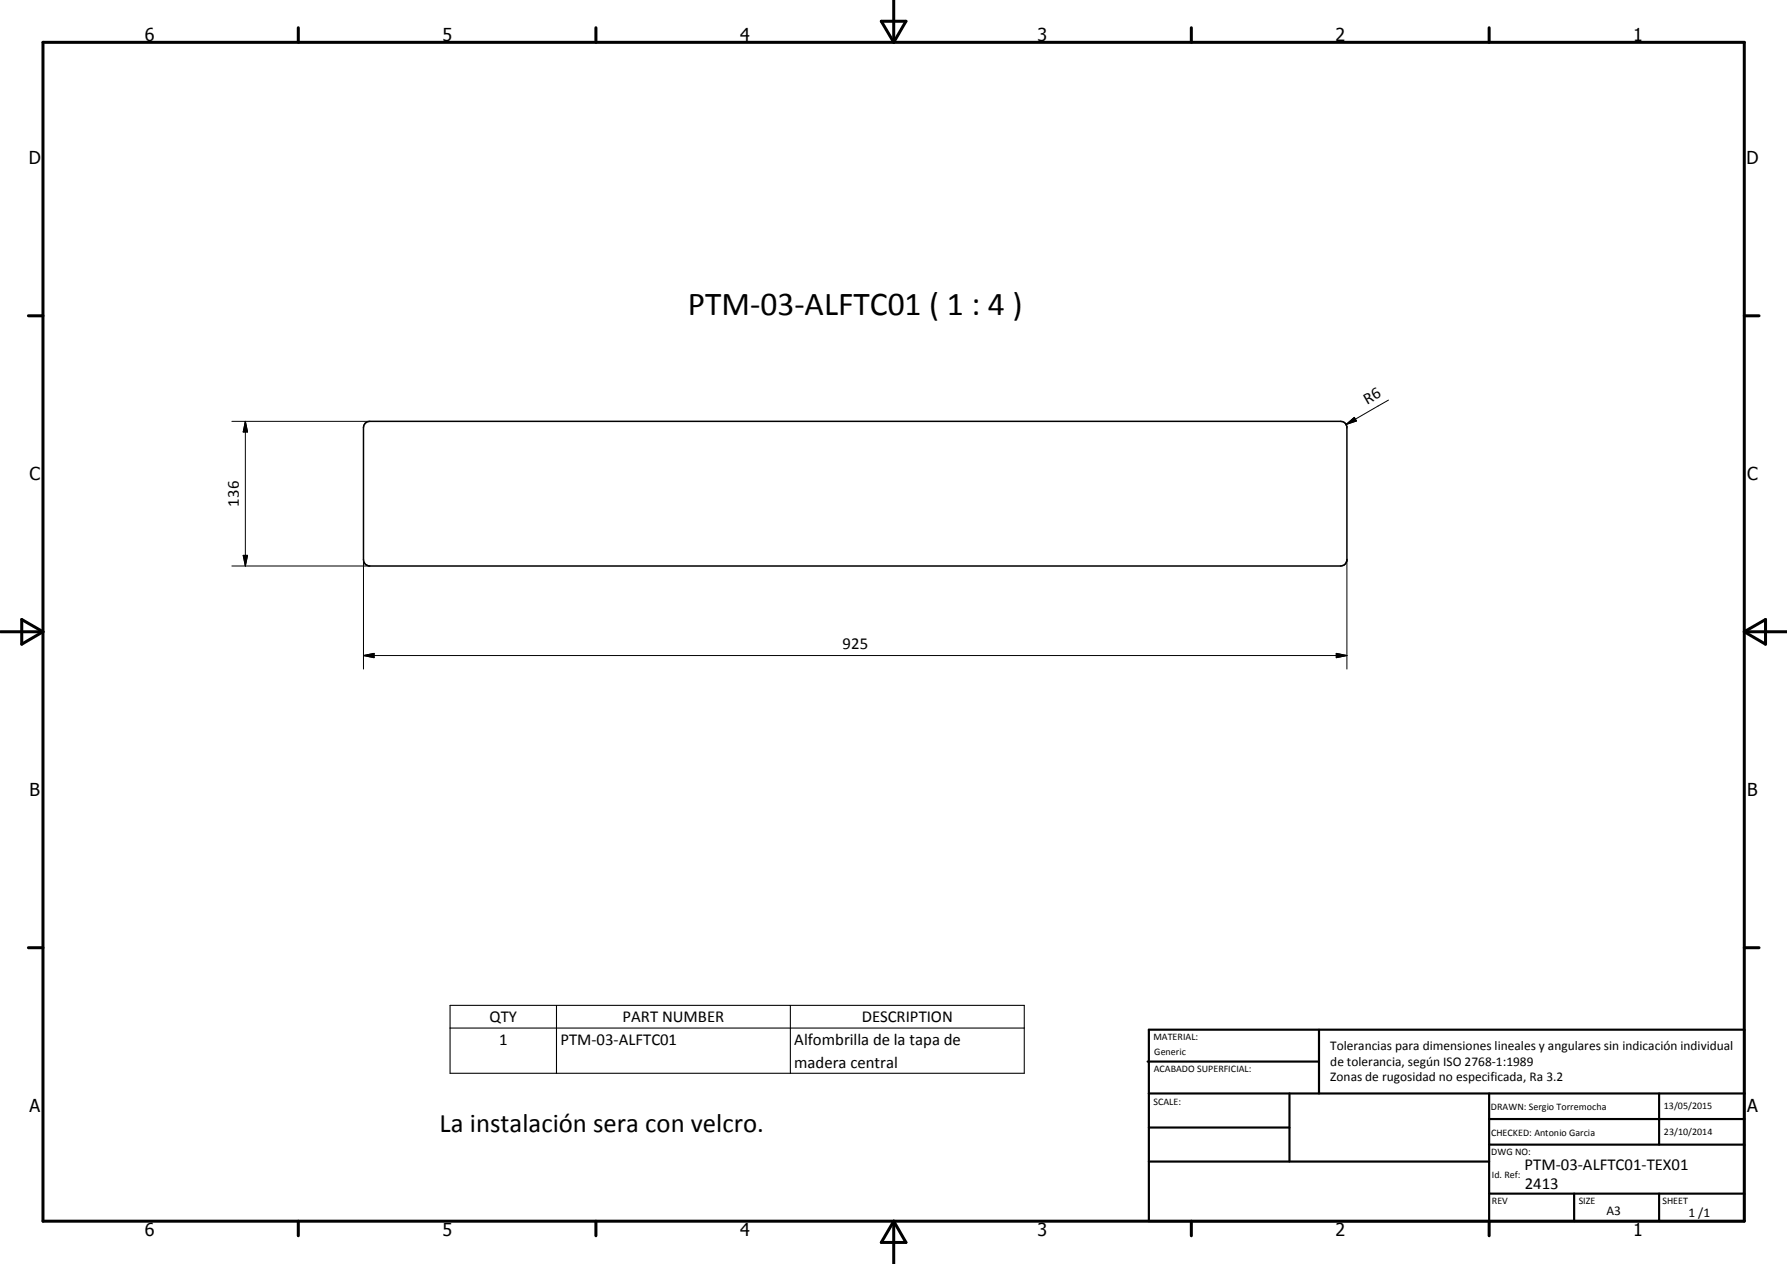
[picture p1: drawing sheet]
<svg xmlns="http://www.w3.org/2000/svg" width="420mm" height="297mm" viewBox="0 0 420 297" stroke-linecap="round" stroke-linejoin="round" font-family="sans-serif">
<defs><g id="words">
<text font-size="7.9" x="161.7" y="74">PTM-03-ALFTC01 ( 1 : 4 )</text>
<text font-size="6.3" x="103.4" y="266.1">La instalación sera con velcro.</text>
<g font-size="4.2">
<text x="34" y="9.6">6</text>
<text x="104" y="9.6">5</text>
<text x="174" y="9.6">4</text>
<text x="244" y="9.6">3</text>
<text x="314" y="9.6">2</text>
<text x="384" y="9.6">1</text>
<text x="6.8" y="38.7">D</text>
<text x="410.6" y="38.7">D</text>
<text x="7" y="112.9">C</text>
<text x="410.8" y="112.9">C</text>
<text x="7" y="187.1">B</text>
<text x="410.8" y="187.1">B</text>
<text x="7" y="261.4">A</text>
<text x="410.8" y="261.4">A</text>
<text x="34" y="290.4">6</text>
<text x="104" y="290.4">5</text>
<text x="174" y="290.4">4</text>
<text x="244" y="290.4">3</text>
<text x="314" y="290.4">2</text>
<text x="384" y="290.4">1</text>
</g>
<g font-size="3.9">
<text x="321.4" y="95.1" transform="rotate(-30 321.4 95.1)">R6</text>
<text x="56.2" y="119" transform="rotate(-90 56.2 119)">136</text>
<text x="198.1" y="152.5">925</text>
<text x="115.1" y="240.2">QTY</text>
<text x="117.3" y="245.5">1</text>
<text x="131.8" y="245.5">PTM-03-ALFTC01</text>
<text x="146.4" y="240.2">PART NUMBER</text>
<text x="186.8" y="245.6">Alfombrilla de la tapa de</text>
<text x="202.6" y="240.2">DESCRIPTION</text>
<text x="186.8" y="251">madera central</text>
<text x="358.5" y="275">PTM-03-ALFTC01-TEX01</text>
<text x="358.5" y="279.4">2413</text>
</g>
<g font-size="3.1">
<text x="312.7" y="246.8">Tolerancias para dimensiones lineales y angulares sin indicación individual</text>
<text x="312.7" y="250.4">de tolerancia, según ISO 2768-1:1989</text>
<text x="312.7" y="254">Zonas de rugosidad no especificada, Ra 3.2</text>
<text x="377.7" y="285.6">A3</text>
<text x="397" y="285.9">1 /1</text>
</g>
<g font-size="2.4">
<text x="271.2" y="244.4">MATERIAL:</text>
<text x="271.3" y="252">ACABADO SUPERFICIAL:</text>
<text x="271.4" y="247.9">Generic</text>
<text x="271.2" y="259.7">SCALE:</text>
<text x="350.6" y="260.8">DRAWN: Sergio Torremocha</text>
<text x="391.2" y="260.6">13/05/2015</text>
<text x="350.6" y="267">CHECKED: Antonio Garcia</text>
<text x="391.2" y="266.7">23/10/2014</text>
<text x="350.6" y="271.4">DWG NO:</text>
<text x="350.8" y="276.9">Id. Ref:</text>
<text x="350.8" y="282.8">REV</text>
<text x="371.2" y="282.9">SIZE</text>
<text x="390.9" y="282.9">SHEET</text>
</g>
</g></defs>
<path d="M85.9 99.4l.5-.3 .5-.1h228.3l.8 .3 .7 .9v31.6a1.51 1.51 0 0 1-1.5 1.2h-228.3l-.5-.1a1.34 1.34 0 0 1-.9-1.4v-31v-.6z" fill="none" stroke="#000" stroke-width=".35"/>
<g fill="none" stroke="#000" stroke-width=".71">
<path d="M10.1 9.9h400v277.1h-400zM70.1 6.5v3.4M140.1 6.5v3.4M207.2 5h5.8l-2.9 4.9zM210.1 0v9.9M280.1 6.5v3.4M350.1 6.5v3.4M6.7 74.2h3.4M410.1 74.2h3.5M.1 148.5h10M5.1 145.6l5 2.9-5 2.9zM410.1 148.5h10"/>
<path d="M410.1 148.5l5-2.9v5.8zM6.7 222.7h3.4M410.1 222.7h3.5M70.1 287v3.4M140.1 287v3.4M210.1 287v10M210.1 287l2.9 5h-5.8zM280.1 287v3.4M350.1 287v3.4"/>
</g>
<g fill="none" stroke="#000" stroke-width=".51">
<path d="M269.8 249.5h40.3M270.1 242h140v45h-140zM270.1 257h140M303.2 257v16M310.1 242v15M350.1 257v30M390.1 257v12M270.1 265h33.1M270.1 273h80M350.1 269h60M350.1 263h60M350.1 280.5h60"/>
<path d="M370.1 280.5v6.5M390.1 280.5v6.5"/>
</g>
<path d="M105.8 236.3h135v15.9h-135zM130.8 236.3v15.9M185.8 236.3v15.9M105.8 241.6h135" fill="none" stroke="#000" stroke-width=".25"/>
<path d="M54.5 99h32.4M57.7 99l.5 2.5h-1zM57.7 99v34M316.5 99.7l1.9-1.6 .5 .8zM326.5 94l-10 5.7M54.5 133h32.4M57.2 130.5h1l-.5 2.5zM85.5 131.5v25.7M316.7 131.5v25.7M85.5 154.1l2.5-.6v1.1zM85.5 154.1h231.2M314.2 153.5l2.5 .6-2.5 .5z" fill="none" stroke="#000" stroke-width=".24"/>
<path d="M316.5 99.7l1.9-1.6 .5 .8zM57.7 99l.5 2.5h-1zM57.2 130.5h1l-.5 2.5zM85.5 154.1l2.5-.6v1.1zM314.2 153.5l2.5 .6-2.5 .5z" fill="#000"/>
<use href="#words"/>
</svg>
